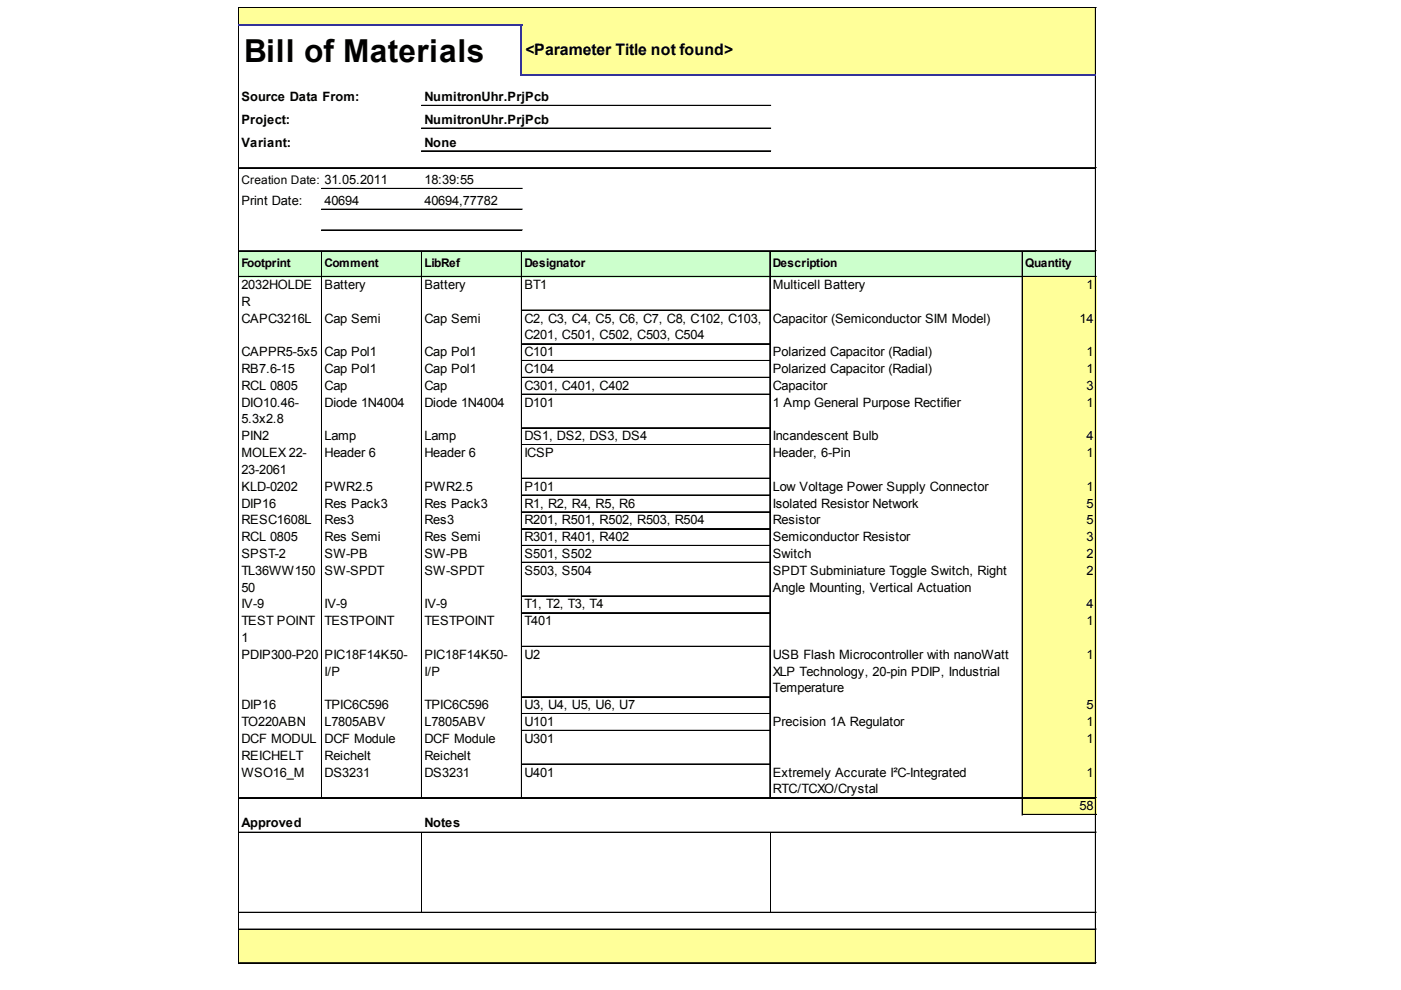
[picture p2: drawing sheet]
<svg xmlns="http://www.w3.org/2000/svg" width="297mm" height="210mm" viewBox="0 0 297 210" stroke-linecap="round" stroke-linejoin="round" font-family="sans-serif">
<defs><g id="words">
<text font-size="6.7" x="51.8" y="13.1">Bill of Materials</text>
<text font-size="3.4" x="111.4" y="11.7">&lt;Parameter Title not found&gt;</text>
<g font-size="2.7">
<text x="51.2" y="21.4">Source Data From:</text>
<text x="90" y="21.4">NumitronUhr.PrjPcb</text>
<text x="51.2" y="26.3">Project:</text>
<text x="90" y="26.3">NumitronUhr.PrjPcb</text>
<text x="51.2" y="31.1">Variant:</text>
<text x="90" y="31.1">None</text>
<text x="90" y="39.1">18:39:55</text>
<text x="51.2" y="43.5">Print Date:</text>
<text x="68.8" y="43.5">40694</text>
<text x="90" y="43.5">40694,77782</text>
<text x="51.2" y="61.3">2032HOLDE</text>
<text x="51.2" y="64.8">R</text>
<text x="68.8" y="61.3">Battery</text>
<text x="90" y="61.3">Battery</text>
<text x="111.2" y="61.3">BT1</text>
<text x="163.8" y="61.3">Multicell Battery</text>
<text x="230.3" y="61.3">1</text>
<text x="51.2" y="68.4">CAPC3216L</text>
<text x="68.8" y="68.4">Cap Semi</text>
<text x="90" y="68.4">Cap Semi</text>
<text x="111.2" y="68.4">C2, C3, C4, C5, C6, C7, C8, C102, C103,</text>
<text x="111.2" y="72">C201, C501, C502, C503, C504</text>
<text x="163.8" y="68.4">Capacitor (Semiconductor SIM Model)</text>
<text x="228.9" y="68.4">14</text>
<text x="51.2" y="75.5">CAPPR5-5x5</text>
<text x="68.8" y="75.5">Cap Pol1</text>
<text x="90" y="75.5">Cap Pol1</text>
<text x="111.2" y="75.5">C101</text>
<text x="163.8" y="75.5">Polarized Capacitor (Radial)</text>
<text x="230.3" y="75.5">1</text>
<text x="51.2" y="79.1">RB7.6-15</text>
<text x="51.2" y="82.7">RCL 0805</text>
<text x="68.8" y="79.1">Cap Pol1</text>
<text x="68.8" y="82.7">Cap</text>
<text x="90" y="79.1">Cap Pol1</text>
<text x="90" y="82.7">Cap</text>
<text x="111.2" y="79.1">C104</text>
<text x="111.2" y="82.7">C301, C401, C402</text>
<text x="163.8" y="79.1">Polarized Capacitor (Radial)</text>
<text x="163.8" y="82.7">Capacitor</text>
<text x="230.3" y="79.1">1</text>
<text x="230.3" y="82.7">3</text>
<text x="51.2" y="86.2">DIO10.46-</text>
<text x="51.2" y="89.8">5.3x2.8</text>
<text x="68.8" y="86.2">Diode 1N4004</text>
<text x="90" y="86.2">Diode 1N4004</text>
<text x="111.2" y="86.2">D101</text>
<text x="163.8" y="86.2">1 Amp General Purpose Rectifier</text>
<text x="230.3" y="86.2">1</text>
<text x="51.2" y="93.4">PIN2</text>
<text x="68.8" y="93.4">Lamp</text>
<text x="90" y="93.4">Lamp</text>
<text x="111.2" y="93.4">DS1, DS2, DS3, DS4</text>
<text x="163.8" y="93.4">Incandescent Bulb</text>
<text x="230.3" y="93.4">4</text>
<text x="51.2" y="96.9">MOLEX 22-</text>
<text x="51.2" y="100.5">23-2061</text>
<text x="68.8" y="96.9">Header 6</text>
<text x="90" y="96.9">Header 6</text>
<text x="111.2" y="96.9">ICSP</text>
<text x="163.8" y="96.9">Header, 6-Pin</text>
<text x="230.3" y="96.9">1</text>
<text x="51.2" y="104">KLD-0202</text>
<text x="51.2" y="107.6">DIP16</text>
<text x="68.8" y="104">PWR2.5</text>
<text x="68.8" y="107.6">Res Pack3</text>
<text x="90" y="104">PWR2.5</text>
<text x="90" y="107.6">Res Pack3</text>
<text x="111.2" y="104">P101</text>
<text x="111.2" y="107.6">R1, R2, R4, R5, R6</text>
<text x="163.8" y="104">Low Voltage Power Supply Connector</text>
<text x="163.8" y="107.6">Isolated Resistor Network</text>
<text x="230.3" y="104">1</text>
<text x="230.3" y="107.6">5</text>
<text x="51.2" y="111.2">RESC1608L</text>
<text x="68.8" y="111.2">Res3</text>
<text x="90" y="111.2">Res3</text>
<text x="111.2" y="111.2">R201, R501, R502, R503, R504</text>
<text x="163.8" y="111.2">Resistor</text>
<text x="230.3" y="111.2">5</text>
<text x="51.2" y="114.7">RCL 0805</text>
<text x="51.2" y="118.3">SPST-2</text>
<text x="68.8" y="114.7">Res Semi</text>
<text x="68.8" y="118.3">SW-PB</text>
<text x="90" y="114.7">Res Semi</text>
<text x="90" y="118.3">SW-PB</text>
<text x="111.2" y="114.7">R301, R401, R402</text>
<text x="111.2" y="118.3">S501, S502</text>
<text x="163.8" y="114.7">Semiconductor Resistor</text>
<text x="163.8" y="118.3">Switch</text>
<text x="230.3" y="114.7">3</text>
<text x="230.3" y="118.3">2</text>
<text x="51.2" y="121.9">TL36WW150</text>
<text x="51.2" y="125.4">50</text>
<text x="68.8" y="121.9">SW-SPDT</text>
<text x="90" y="121.9">SW-SPDT</text>
<text x="111.2" y="121.9">S503, S504</text>
<text x="163.8" y="121.9">SPDT Subminiature Toggle Switch, Right</text>
<text x="163.8" y="125.4">Angle Mounting, Vertical Actuation</text>
<text x="230.3" y="121.9">2</text>
<text x="51.2" y="129">IV-9</text>
<text x="68.8" y="129">IV-9</text>
<text x="90" y="129">IV-9</text>
<text x="111.2" y="129">T1, T2, T3, T4</text>
<text x="230.3" y="129">4</text>
<text x="51.2" y="132.6">TEST POINT</text>
<text x="51.2" y="136.1">1</text>
<text x="68.8" y="132.6">TESTPOINT</text>
<text x="90" y="132.6">TESTPOINT</text>
<text x="111.2" y="132.6">T401</text>
<text x="230.3" y="132.6">1</text>
<text x="51.2" y="139.7">PDIP300-P20</text>
<text x="68.8" y="139.7">PIC18F14K50-</text>
<text x="68.8" y="143.3">I/P</text>
<text x="90" y="139.7">PIC18F14K50-</text>
<text x="90" y="143.3">I/P</text>
<text x="111.2" y="139.7">U2</text>
<text x="163.8" y="139.7">USB Flash Microcontroller with nanoWatt</text>
<text x="163.8" y="143.3">XLP Technology, 20-pin PDIP, Industrial</text>
<text x="230.3" y="139.7">1</text>
<text x="163.8" y="146.8">Temperature</text>
<text x="51.2" y="150.4">DIP16</text>
<text x="51.2" y="153.9">TO220ABN</text>
<text x="68.8" y="150.4">TPIC6C596</text>
<text x="68.8" y="153.9">L7805ABV</text>
<text x="90" y="150.4">TPIC6C596</text>
<text x="90" y="153.9">L7805ABV</text>
<text x="111.2" y="150.4">U3, U4, U5, U6, U7</text>
<text x="111.2" y="153.9">U101</text>
<text x="163.8" y="153.9">Precision 1A Regulator</text>
<text x="230.3" y="150.4">5</text>
<text x="230.3" y="153.9">1</text>
<text x="51.2" y="157.5">DCF MODUL</text>
<text x="51.2" y="161.1">REICHELT</text>
<text x="68.8" y="157.5">DCF Module</text>
<text x="68.8" y="161.1">Reichelt</text>
<text x="90" y="157.5">DCF Module</text>
<text x="90" y="161.1">Reichelt</text>
<text x="111.2" y="157.5">U301</text>
<text x="230.3" y="157.5">1</text>
<text x="51.2" y="164.6">WSO16_M</text>
<text x="68.8" y="164.6">DS3231</text>
<text x="90" y="164.6">DS3231</text>
<text x="111.2" y="164.6">U401</text>
<text x="163.8" y="164.6">Extremely Accurate I²C-Integrated</text>
<text x="230.3" y="164.6">1</text>
<text x="163.8" y="168.2">RTC/TCXO/Crystal</text>
<text x="228.9" y="171.8">58</text>
<text x="51.2" y="175.3">Approved</text>
<text x="90" y="175.3">Notes</text>
</g>
<g font-size="2.5">
<text x="51.2" y="39.1">Creation Date: 31.05.2011</text>
<text x="51.2" y="56.7">Footprint</text>
<text x="68.8" y="56.7">Comment</text>
<text x="90" y="56.7">LibRef</text>
<text x="111.2" y="56.7">Designator</text>
<text x="163.8" y="56.7">Description</text>
<text x="217.3" y="56.7">Quantity</text>
</g>
</g></defs>
<g fill="#ff9">
<path d="M50.7 1.7h181.7v3.9h-181.7z"/>
<path d="M110.5 5.3h121.9v10.7h-121.9z"/>
</g>
<path d="M50.7 53.1h181.7v5.7h-181.7z" fill="#cfc"/>
<g fill="#ff9">
<path d="M216.7 58.6h15.7v7.3h-15.7z"/>
<path d="M216.7 65.7h15.7v7.4h-15.7z"/>
<path d="M216.7 72.9h15.7v3.7h-15.7z"/>
<path d="M216.7 76.4h15.7v3.8h-15.7z"/>
<path d="M216.7 80h15.7v3.8h-15.7z"/>
<path d="M216.7 83.5h15.7v7.4h-15.7z"/>
<path d="M216.7 90.7h15.7v3.8h-15.7z"/>
<path d="M216.7 94.2h15.7v7.4h-15.7z"/>
<path d="M216.7 101.4h15.7v3.7h-15.7z"/>
<path d="M216.7 104.9h15.7v3.8h-15.7z"/>
<path d="M216.7 108.5h15.7v3.8h-15.7z"/>
<path d="M216.7 112.1h15.7v3.7h-15.7z"/>
<path d="M216.7 115.6h15.7v3.8h-15.7z"/>
<path d="M216.7 119.2h15.7v7.3h-15.7z"/>
<path d="M216.7 126.3h15.7v3.8h-15.7z"/>
<path d="M216.7 129.9h15.7v7.3h-15.7z"/>
<path d="M216.7 137h15.7v10.9h-15.7z"/>
<path d="M216.7 147.7h15.7v3.8h-15.7z"/>
<path d="M216.7 151.3h15.7v3.7h-15.7z"/>
<path d="M216.7 154.8h15.7v7.4h-15.7z"/>
<path d="M216.7 162h15.7v7.3h-15.7z"/>
<path d="M216.7 169.1h15.7v3.8h-15.7z"/>
<path d="M50.7 197h181.7v7.3h-181.7z"/>
</g>
<g fill="none" stroke="#000" stroke-width=".21">
<path d="M50.5 1.6v3.5M50.5 5.6v198.7M50.6 1.6v3.5M50.6 5.6v198.7M50.7 1.6h181.7M50.7 1.7h181.7M232.2 1.8v13.8M232.2 16v188.3M232.3 1.8v13.8M232.3 16v188.3M50.7 35.5h181.7M50.7 35.6h181.7"/>
<path d="M68.2 39.9h42.6M89.4 22.3h74M89.4 22.4h74M89.4 27.1h74M89.4 27.3h74M89.4 32h74M89.4 32.1h74M50.7 53.1h181.7M50.7 53.3h181.7M50.7 58.6h181.7M50.7 58.7h181.7M68.2 53.4v115.9"/>
<path d="M68.2 40h42.6M68.2 44.3h42.6M68.2 44.4h42.6M68.2 48.7h42.6M68.2 48.8h42.6M68.3 53.4v115.9M89.4 53.4v115.9M89.5 53.4v115.9M110.5 53.4v115.9M110.7 53.4v115.9M163.2 53.4v115.9M163.3 53.4v115.9"/>
<path d="M216.7 53.4v119.5M216.8 53.4v119.5M110.8 65.7h52.4M110.8 65.8h52.4M110.8 72.9h52.4M110.8 73h52.4M110.8 76.4h52.4M110.8 76.5h52.4M110.8 80h52.4M110.8 80.1h52.4M110.8 83.5h52.4M110.8 83.7h52.4"/>
<path d="M110.8 90.7h52.4M110.8 90.8h52.4M110.8 94.2h52.4M110.8 94.3h52.4M110.8 101.4h52.4M110.8 101.5h52.4M110.8 104.9h52.4M110.8 105h52.4M110.8 108.5h52.4M110.8 108.6h52.4M110.8 112.1h52.4M110.8 112.2h52.4"/>
<path d="M110.8 115.6h52.4M110.8 115.7h52.4M110.8 119.2h52.4M110.8 119.3h52.4M110.8 126.3h52.4M110.8 126.4h52.4M110.8 129.9h52.4M110.8 130h52.4M110.8 137h52.4M110.8 137.1h52.4M110.8 147.7h52.4M110.8 147.8h52.4"/>
<path d="M110.8 151.3h52.4M110.8 151.4h52.4M110.8 154.8h52.4M110.8 154.9h52.4M50.7 169.1h181.7M50.7 169.2h181.7M50.7 176.4h181.7M50.7 176.5h181.7M89.5 176.6v16.8M110.8 162h52.4M110.8 162.1h52.4M163.3 176.6v16.8"/>
<path d="M216.9 172.7h15.5M216.9 172.8h15.5M50.7 193.4h181.7M50.7 193.5h181.7M50.7 197h181.7M50.7 197.1h181.7M50.7 204.1h181.7M50.7 204.2h181.7"/>
</g>
<path d="M50.5 5.3h60.3M110.5 5.6v10.4M110.8 15.8h121.6" fill="none" stroke="#339" stroke-width=".42"/>
<use href="#words"/>
</svg>
